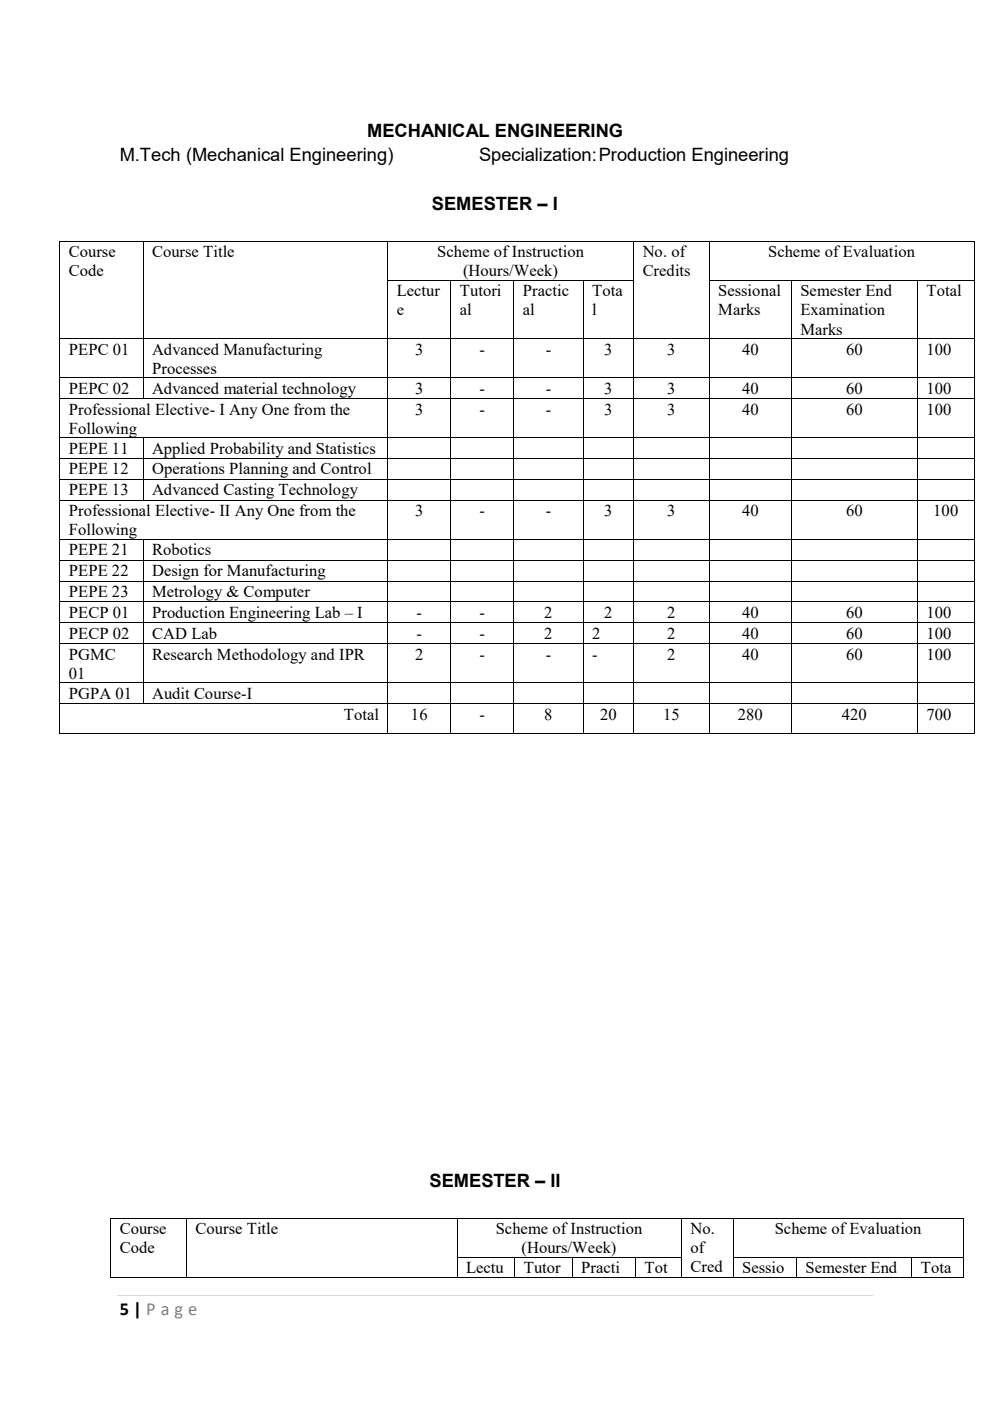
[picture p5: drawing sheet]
<svg xmlns="http://www.w3.org/2000/svg" width="210mm" height="297mm" viewBox="0 0 210 297" stroke-linecap="round" stroke-linejoin="round" font-family="sans-serif">
<defs><g id="words">
<g font-size="3.9">
<text x="77.9" y="29">MECHANICAL ENGINEERING</text>
<text x="25.4" y="34.2">M.Tech (Mechanical Engineering)</text>
<text x="101.6" y="34.2">Specialization: Production Engineering</text>
<text x="91.6" y="44.5">SEMESTER – I</text>
<text x="91.1" y="251.6">SEMESTER – II</text>
<text x="25.4" y="278.7">5 | P a g e</text>
</g>
<g font-size="3.5">
<text x="14.6" y="54.5">Course</text>
<text x="14.6" y="58.6">Code</text>
<text x="32.3" y="54.5">Course Title</text>
<text x="92.8" y="54.5">Scheme of Instruction</text>
<text x="98.2" y="58.6">(Hours/Week)</text>
<text x="136.3" y="54.5">No. of</text>
<text x="136.3" y="58.6">Credits</text>
<text x="162.9" y="54.5">Scheme of Evaluation</text>
<text x="84.2" y="62.8">Lectur</text>
<text x="97.5" y="62.8">Tutori</text>
<text x="110.9" y="62.8">Practic</text>
<text x="125.6" y="62.8">Tota</text>
<text x="152.4" y="62.8">Sessional</text>
<text x="169.8" y="62.8">Semester End</text>
<text x="196.5" y="62.8">Total</text>
<text x="84.2" y="66.9">e</text>
<text x="97.5" y="66.9">al</text>
<text x="110.9" y="66.9">al</text>
<text x="125.6" y="66.9">l</text>
<text x="152.4" y="66.9">Marks</text>
<text x="169.8" y="66.9">Examination</text>
<text x="169.8" y="71">Marks</text>
<text x="14.6" y="75.2">PEPC 01</text>
<text x="32.3" y="75.2">Advanced Manufacturing</text>
<text x="88.1" y="75.2">3</text>
<text x="101.7" y="75.2">-</text>
<text x="115.7" y="75.2">-</text>
<text x="128.1" y="75.2">3</text>
<text x="141.5" y="75.2">3</text>
<text x="157.4" y="75.2">40</text>
<text x="179.5" y="75.2">60</text>
<text x="196.5" y="75.2">100</text>
<text x="14.6" y="83.4">PEPC 02</text>
<text x="32.3" y="79.2">Processes</text>
<text x="32.3" y="83.4">Advanced material technology</text>
<text x="88.1" y="83.4">3</text>
<text x="101.7" y="83.4">-</text>
<text x="115.7" y="83.4">-</text>
<text x="128.1" y="83.4">3</text>
<text x="141.5" y="83.4">3</text>
<text x="157.4" y="83.4">40</text>
<text x="179.5" y="83.4">60</text>
<text x="196.5" y="83.4">100</text>
<text x="14.6" y="87.9">Professional Elective- I Any One from the</text>
<text x="88.1" y="87.9">3</text>
<text x="101.7" y="87.9">-</text>
<text x="115.7" y="87.9">-</text>
<text x="128.1" y="87.9">3</text>
<text x="141.5" y="87.9">3</text>
<text x="157.4" y="87.9">40</text>
<text x="179.5" y="87.9">60</text>
<text x="196.5" y="87.9">100</text>
<text x="14.6" y="91.9">Following</text>
<text x="14.6" y="96.2">PEPE 11</text>
<text x="14.6" y="100.6">PEPE 12</text>
<text x="32.3" y="96.2">Applied Probability and Statistics</text>
<text x="32.3" y="100.6">Operations Planning and Control</text>
<text x="14.6" y="105">PEPE 13</text>
<text x="32.3" y="105">Advanced Casting Technology</text>
<text x="14.6" y="109.5">Professional Elective- II Any One from the</text>
<text x="14.6" y="113.5">Following</text>
<text x="88.1" y="109.5">3</text>
<text x="101.7" y="109.5">-</text>
<text x="115.7" y="109.5">-</text>
<text x="128.1" y="109.5">3</text>
<text x="141.5" y="109.5">3</text>
<text x="157.4" y="109.5">40</text>
<text x="179.5" y="109.5">60</text>
<text x="198" y="109.5">100</text>
<text x="14.6" y="117.7">PEPE 21</text>
<text x="32.3" y="117.7">Robotics</text>
<text x="14.6" y="122.2">PEPE 22</text>
<text x="32.3" y="122.2">Design for Manufacturing</text>
<text x="14.6" y="126.6">PEPE 23</text>
<text x="14.6" y="131">PECP 01</text>
<text x="32.3" y="126.6">Metrology &amp; Computer</text>
<text x="32.3" y="131">Production Engineering Lab – I</text>
<text x="88.3" y="131">-</text>
<text x="101.7" y="131">-</text>
<text x="115.4" y="131">2</text>
<text x="128.1" y="131">2</text>
<text x="141.5" y="131">2</text>
<text x="157.4" y="131">40</text>
<text x="179.5" y="131">60</text>
<text x="196.5" y="131">100</text>
<text x="14.6" y="135.5">PECP 02</text>
<text x="32.3" y="135.5">CAD Lab</text>
<text x="88.3" y="135.5">-</text>
<text x="101.7" y="135.5">-</text>
<text x="115.4" y="135.5">2</text>
<text x="125.6" y="135.5">2</text>
<text x="141.5" y="135.5">2</text>
<text x="157.4" y="135.5">40</text>
<text x="179.5" y="135.5">60</text>
<text x="196.5" y="135.5">100</text>
<text x="14.6" y="139.9">PGMC</text>
<text x="14.6" y="143.9">01</text>
<text x="32.3" y="139.9">Research Methodology and IPR</text>
<text x="88.1" y="139.9">2</text>
<text x="101.7" y="139.9">-</text>
<text x="115.7" y="139.9">-</text>
<text x="125.6" y="139.9">-</text>
<text x="141.5" y="139.9">2</text>
<text x="157.4" y="139.9">40</text>
<text x="179.5" y="139.9">60</text>
<text x="196.5" y="139.9">100</text>
<text x="14.6" y="148.2">PGPA 01</text>
<text x="32.3" y="148.2">Audit Course-I</text>
<text x="72.9" y="152.6">Total</text>
<text x="87.2" y="152.6">16</text>
<text x="101.7" y="152.6">-</text>
<text x="115.4" y="152.6">8</text>
<text x="127.3" y="152.6">20</text>
<text x="140.7" y="152.6">15</text>
<text x="156.5" y="152.6">280</text>
<text x="178.6" y="152.6">420</text>
<text x="196.5" y="152.6">700</text>
<text x="25.4" y="261.7">Course</text>
<text x="41.5" y="261.7">Course Title</text>
<text x="105.2" y="261.7">Scheme of Instruction</text>
<text x="146.5" y="261.7">No.</text>
<text x="164.3" y="261.7">Scheme of Evaluation</text>
<text x="25.4" y="265.7">Code</text>
<text x="98.8" y="270">Lectu</text>
<text x="110.6" y="265.7">(Hours/Week)</text>
<text x="111.1" y="270">Tutor</text>
<text x="123.3" y="270">Practi</text>
<text x="136.7" y="270">Tot</text>
<text x="146.5" y="265.7">of</text>
<text x="146.5" y="269.8">Cred</text>
<text x="157.4" y="270">Sessio</text>
<text x="170.9" y="270">Semester End</text>
<text x="195.3" y="270">Tota</text>
</g>
</g></defs>
<path d="M24.9 274.6h160.2" fill="none" stroke="#d9d9d9" stroke-width=".21"/>
<g fill="#000">
<path d="M12.6 51.1h.2v.1h-.2zM12.6 59.4h.2v.1h-.2zM30.3 51.1h.1v.1h-.1zM30.3 59.4h.1v.1h-.1zM82.2 51.1h.1v.1h-.1zM82.2 59.4h.1v.1h-.1zM95.5 59.4h.2v.1h-.2zM108.9 59.4h.2v.1h-.2zM123.6 59.4h.2v.1h-.2zM134.3 51.1h.2v.1h-.2zM134.3 59.4h.2v.1h-.2zM150.4 51.1h.1v.1h-.1z"/>
<path d="M150.4 59.4h.1v.1h-.1zM167.8 59.4h.1v.1h-.1zM194.5 59.4h.2v.1h-.2zM206.5 51.1h.2v.1h-.2zM206.5 59.4h.2v.1h-.2zM12.6 71.7h.2v.2h-.2zM30.3 71.7h.1v.2h-.1zM82.2 71.7h.1v.2h-.1zM95.5 71.7h.2v.2h-.2zM108.9 71.7h.2v.2h-.2zM123.6 71.7h.2v.2h-.2zM134.3 71.7h.2v.2h-.2z"/>
<path d="M150.4 71.7h.1v.2h-.1zM167.8 71.7h.1v.2h-.1zM194.5 71.7h.2v.2h-.2zM206.5 71.7h.2v.2h-.2zM12.6 80h.2v.1h-.2zM12.6 84.4h.2v.2h-.2zM12.6 92.7h.2v.2h-.2zM12.6 97.1h.2v.2h-.2zM30.3 80h.1v.1h-.1zM30.3 84.4h.1v.2h-.1zM30.3 92.7h.1v.2h-.1zM30.3 97.1h.1v.2h-.1z"/>
<path d="M82.2 80h.1v.1h-.1zM82.2 84.4h.1v.2h-.1zM82.2 92.7h.1v.2h-.1zM82.2 97.1h.1v.2h-.1zM95.5 80h.2v.1h-.2zM95.5 84.4h.2v.2h-.2zM95.5 92.7h.2v.2h-.2zM95.5 97.1h.2v.2h-.2zM108.9 80h.2v.1h-.2zM108.9 84.4h.2v.2h-.2zM108.9 92.7h.2v.2h-.2zM108.9 97.1h.2v.2h-.2z"/>
<path d="M123.6 80h.2v.1h-.2zM123.6 84.4h.2v.2h-.2zM123.6 92.7h.2v.2h-.2zM123.6 97.1h.2v.2h-.2zM134.3 80h.2v.1h-.2zM134.3 84.4h.2v.2h-.2zM134.3 92.7h.2v.2h-.2zM134.3 97.1h.2v.2h-.2zM150.4 80h.1v.1h-.1zM150.4 84.4h.1v.2h-.1zM150.4 92.7h.1v.2h-.1zM150.4 97.1h.1v.2h-.1z"/>
<path d="M167.8 80h.1v.1h-.1zM167.8 84.4h.1v.2h-.1zM167.8 92.7h.1v.2h-.1zM167.8 97.1h.1v.2h-.1zM194.5 80h.2v.1h-.2zM194.5 84.4h.2v.2h-.2zM194.5 92.7h.2v.2h-.2zM194.5 97.1h.2v.2h-.2zM206.5 80h.2v.1h-.2zM206.5 84.4h.2v.2h-.2zM206.5 92.7h.2v.2h-.2zM206.5 97.1h.2v.2h-.2z"/>
<path d="M12.6 101.6h.2v.1h-.2zM12.6 106h.2v.2h-.2zM12.6 114.3h.2v.1h-.2zM12.6 118.7h.2v.2h-.2zM30.3 101.6h.1v.1h-.1zM30.3 106h.1v.2h-.1zM30.3 114.3h.1v.1h-.1zM30.3 118.7h.1v.2h-.1zM82.2 101.6h.1v.1h-.1zM82.2 106h.1v.2h-.1zM82.2 114.3h.1v.1h-.1zM82.2 118.7h.1v.2h-.1z"/>
<path d="M95.5 101.6h.2v.1h-.2zM95.5 106h.2v.2h-.2zM95.5 114.3h.2v.1h-.2zM95.5 118.7h.2v.2h-.2zM108.9 101.6h.2v.1h-.2zM108.9 106h.2v.2h-.2zM108.9 114.3h.2v.1h-.2zM108.9 118.7h.2v.2h-.2zM123.6 101.6h.2v.1h-.2zM123.6 106h.2v.2h-.2zM123.6 114.3h.2v.1h-.2zM123.6 118.7h.2v.2h-.2z"/>
<path d="M134.3 101.6h.2v.1h-.2zM134.3 106h.2v.2h-.2zM134.3 114.3h.2v.1h-.2zM134.3 118.7h.2v.2h-.2zM150.4 101.6h.1v.1h-.1zM150.4 106h.1v.2h-.1zM150.4 114.3h.1v.1h-.1zM150.4 118.7h.1v.2h-.1zM167.8 101.6h.1v.1h-.1zM167.8 106h.1v.2h-.1zM167.8 114.3h.1v.1h-.1zM167.8 118.7h.1v.2h-.1z"/>
<path d="M194.5 101.6h.2v.1h-.2zM194.5 106h.2v.2h-.2zM194.5 114.3h.2v.1h-.2zM194.5 118.7h.2v.2h-.2zM206.5 101.6h.2v.1h-.2zM206.5 106h.2v.2h-.2zM206.5 114.3h.2v.1h-.2zM206.5 118.7h.2v.2h-.2zM12.6 123.1h.2v.2h-.2zM12.6 127.6h.2v.1h-.2zM12.6 132h.2v.2h-.2zM12.6 136.4h.2v.2h-.2z"/>
<path d="M30.3 123.1h.1v.2h-.1zM30.3 127.6h.1v.1h-.1zM30.3 132h.1v.2h-.1zM30.3 136.4h.1v.2h-.1zM82.2 123.1h.1v.2h-.1zM82.2 127.6h.1v.1h-.1zM82.2 132h.1v.2h-.1zM82.2 136.4h.1v.2h-.1zM95.5 123.1h.2v.2h-.2zM95.5 127.6h.2v.1h-.2zM95.5 132h.2v.2h-.2zM95.5 136.4h.2v.2h-.2z"/>
<path d="M108.9 123.1h.2v.2h-.2zM108.9 127.6h.2v.1h-.2zM108.9 132h.2v.2h-.2zM108.9 136.4h.2v.2h-.2zM123.6 123.1h.2v.2h-.2zM123.6 127.6h.2v.1h-.2zM123.6 132h.2v.2h-.2zM123.6 136.4h.2v.2h-.2zM134.3 123.1h.2v.2h-.2zM134.3 127.6h.2v.1h-.2zM134.3 132h.2v.2h-.2zM134.3 136.4h.2v.2h-.2z"/>
<path d="M150.4 123.1h.1v.2h-.1zM150.4 127.6h.1v.1h-.1zM150.4 132h.1v.2h-.1zM150.4 136.4h.1v.2h-.1zM167.8 123.1h.1v.2h-.1zM167.8 127.6h.1v.1h-.1zM167.8 132h.1v.2h-.1zM167.8 136.4h.1v.2h-.1zM194.5 123.1h.2v.2h-.2zM194.5 127.6h.2v.1h-.2zM194.5 132h.2v.2h-.2zM194.5 136.4h.2v.2h-.2z"/>
<path d="M206.5 123.1h.2v.2h-.2zM206.5 127.6h.2v.1h-.2zM206.5 132h.2v.2h-.2zM206.5 136.4h.2v.2h-.2zM12.6 144.7h.2v.2h-.2zM12.6 149.1h.2v.2h-.2zM12.6 155.4h.2v.2h-.2zM30.3 144.7h.1v.2h-.1zM30.3 149.1h.1v.2h-.1zM82.2 144.7h.1v.2h-.1zM82.2 149.1h.1v.2h-.1zM82.2 155.4h.1v.2h-.1z"/>
<path d="M95.5 144.7h.2v.2h-.2zM95.5 149.1h.2v.2h-.2zM95.5 155.4h.2v.2h-.2zM108.9 144.7h.2v.2h-.2zM108.9 149.1h.2v.2h-.2zM108.9 155.4h.2v.2h-.2zM123.6 144.7h.2v.2h-.2zM123.6 149.1h.2v.2h-.2zM123.6 155.4h.2v.2h-.2zM134.3 144.7h.2v.2h-.2zM134.3 149.1h.2v.2h-.2zM134.3 155.4h.2v.2h-.2z"/>
<path d="M150.4 144.7h.1v.2h-.1zM150.4 149.1h.1v.2h-.1zM150.4 155.4h.1v.2h-.1zM167.8 144.7h.1v.2h-.1zM167.8 149.1h.1v.2h-.1zM167.8 155.4h.1v.2h-.1zM194.5 144.7h.2v.2h-.2zM194.5 149.1h.2v.2h-.2zM194.5 155.4h.2v.2h-.2zM206.5 144.7h.2v.2h-.2zM206.5 149.1h.2v.2h-.2zM206.5 155.4h.2v.2h-.2z"/>
<path d="M23.4 258.2h.2v.2h-.2zM39.5 258.2h.2v.2h-.2zM96.9 258.2h.1v.2h-.1zM144.5 258.2h.2v.2h-.2zM155.4 258.2h.2v.2h-.2zM204.3 258.2h.2v.2h-.2zM23.4 266.5h.2v.2h-.2zM23.4 270.8h.2v.2h-.2zM39.5 266.5h.2v.2h-.2zM39.5 270.8h.2v.2h-.2zM96.9 266.5h.1v.2h-.1zM96.9 270.8h.1v.2h-.1z"/>
<path d="M109.1 266.5h.2v.2h-.2zM109.1 270.8h.2v.2h-.2zM121.3 266.5h.2v.2h-.2zM121.3 270.8h.2v.2h-.2zM134.7 266.5h.2v.2h-.2zM134.7 270.8h.2v.2h-.2zM144.5 266.5h.2v.2h-.2zM144.5 270.8h.2v.2h-.2zM155.4 266.5h.2v.2h-.2zM155.4 270.8h.2v.2h-.2zM168.9 266.5h.1v.2h-.1zM168.9 270.8h.1v.2h-.1z"/>
<path d="M193.3 266.5h.2v.2h-.2zM193.3 270.8h.2v.2h-.2zM204.3 266.5h.2v.2h-.2zM204.3 270.8h.2v.2h-.2z"/>
</g>
<g fill="none" stroke="#000" stroke-width=".21">
<path d="M12.7 51.2v8.2M12.7 59.5v12.2M12.8 51.1h17.5M30.4 51.2v8.2M30.4 59.5v12.2M30.4 51.1h51.8M82.3 51.2v8.2M82.3 59.5v12.2M82.3 51.1h52M82.3 59.4h13.2M95.6 59.5v12.2M95.7 59.4h13.2"/>
<path d="M109 59.5v12.2M109.1 59.4h14.5M123.7 59.5v12.2M123.8 59.4h10.5M134.4 51.2v8.2M134.4 59.5v12.2M134.5 51.1h15.9M150.5 51.2v8.2M150.5 59.5v12.2M150.5 51.1h56M150.5 59.4h17.3M167.9 59.5v12.2"/>
<path d="M167.9 59.4h26.6M194.6 59.5v12.2M194.7 59.4h11.8M206.6 51.2v8.2M206.6 59.5v12.2M12.7 71.9v8.1M12.8 71.8h17.5M30.4 71.9v8.1M30.4 71.8h51.8M82.3 71.9v8.1M82.3 71.8h13.2M95.6 71.9v8.1"/>
<path d="M95.7 71.8h13.2M109 71.9v8.1M109.1 71.8h14.5M123.7 71.9v8.1M123.8 71.8h10.5M134.4 71.9v8.1M134.5 71.8h15.9M150.5 71.9v8.1M150.5 71.8h17.3M167.9 71.9v8.1M167.9 71.8h26.6M194.6 71.9v8.1"/>
<path d="M194.7 71.8h11.8M206.6 71.9v8.1M12.7 80.1v4.3M12.7 84.6v8.1M12.7 92.9v4.2M12.7 97.3v4.3M12.8 80.1h17.5M12.8 84.5h17.5M12.8 92.8h17.5M12.8 97.2h17.5M30.4 80.1v4.3M30.4 92.9v4.2"/>
<path d="M30.4 97.3v4.3M30.4 80.1h51.8M30.4 84.5h51.8M30.4 92.8h51.8M30.4 97.2h51.8M82.3 80.1v4.3M82.3 84.6v8.1M82.3 92.9v4.2M82.3 97.3v4.3M82.3 80.1h13.2M82.3 84.5h13.2M82.3 92.8h13.2"/>
<path d="M82.3 97.2h13.2M95.6 80.1v4.3M95.6 84.6v8.1M95.6 92.9v4.2M95.6 97.3v4.3M95.7 80.1h13.2M95.7 84.5h13.2M95.7 92.8h13.2M95.7 97.2h13.2M109 80.1v4.3M109 84.6v8.1M109 92.9v4.2"/>
<path d="M109 97.3v4.3M109.1 80.1h14.5M109.1 84.5h14.5M109.1 92.8h14.5M109.1 97.2h14.5M123.7 80.1v4.3M123.7 84.6v8.1M123.7 92.9v4.2M123.7 97.3v4.3M123.8 80.1h10.5M123.8 84.5h10.5M123.8 92.8h10.5"/>
<path d="M123.8 97.2h10.5M134.4 80.1v4.3M134.4 84.6v8.1M134.4 92.9v4.2M134.4 97.3v4.3M134.5 80.1h15.9M134.5 84.5h15.9M134.5 92.8h15.9M134.5 97.2h15.9M150.5 80.1v4.3M150.5 84.6v8.1M150.5 92.9v4.2"/>
<path d="M150.5 97.3v4.3M150.5 80.1h17.3M150.5 84.5h17.3M150.5 92.8h17.3M150.5 97.2h17.3M167.9 80.1v4.3M167.9 84.6v8.1M167.9 92.9v4.2M167.9 97.3v4.3M167.9 80.1h26.6M167.9 84.5h26.6M167.9 92.8h26.6"/>
<path d="M167.9 97.2h26.6M194.6 80.1v4.3M194.6 84.6v8.1M194.6 92.9v4.2M194.6 97.3v4.3M194.7 80.1h11.8M194.7 84.5h11.8M194.7 92.8h11.8M194.7 97.2h11.8M206.6 80.1v4.3M206.6 84.6v8.1M206.6 92.9v4.2"/>
<path d="M206.6 97.3v4.3M12.7 101.7v4.3M12.7 106.2v8.1M12.7 114.4v4.3M12.7 118.9v4.2M12.8 101.6h17.5M12.8 106.1h17.5M12.8 114.3h17.5M12.8 118.8h17.5M30.4 101.7v4.3M30.4 114.4v4.3M30.4 118.9v4.2"/>
<path d="M30.4 101.6h51.8M30.4 106.1h51.8M30.4 114.3h51.8M30.4 118.8h51.8M82.3 101.7v4.3M82.3 106.2v8.1M82.3 114.4v4.3M82.3 118.9v4.2M82.3 101.6h13.2M82.3 106.1h13.2M82.3 114.3h13.2M82.3 118.8h13.2"/>
<path d="M95.6 101.7v4.3M95.6 106.2v8.1M95.6 114.4v4.3M95.6 118.9v4.2M95.7 101.6h13.2M95.7 106.1h13.2M95.7 114.3h13.2M95.7 118.8h13.2M109 101.7v4.3M109 106.2v8.1M109 114.4v4.3M109 118.9v4.2"/>
<path d="M109.1 101.6h14.5M109.1 106.1h14.5M109.1 114.3h14.5M109.1 118.8h14.5M123.7 101.7v4.3M123.7 106.2v8.1M123.7 114.4v4.3M123.7 118.9v4.2M123.8 101.6h10.5M123.8 106.1h10.5M123.8 114.3h10.5M123.8 118.8h10.5"/>
<path d="M134.4 101.7v4.3M134.4 106.2v8.1M134.4 114.4v4.3M134.4 118.9v4.2M134.5 101.6h15.9M134.5 106.1h15.9M134.5 114.3h15.9M134.5 118.8h15.9M150.5 101.7v4.3M150.5 106.2v8.1M150.5 114.4v4.3M150.5 118.9v4.2"/>
<path d="M150.5 101.6h17.3M150.5 106.1h17.3M150.5 114.3h17.3M150.5 118.8h17.3M167.9 101.7v4.3M167.9 106.2v8.1M167.9 114.4v4.3M167.9 118.9v4.2M167.9 101.6h26.6M167.9 106.1h26.6M167.9 114.3h26.6M167.9 118.8h26.6"/>
<path d="M194.6 101.7v4.3M194.6 106.2v8.1M194.6 114.4v4.3M194.6 118.9v4.2M194.7 101.6h11.8M194.7 106.1h11.8M194.7 114.3h11.8M194.7 118.8h11.8M206.6 101.7v4.3M206.6 106.2v8.1M206.6 114.4v4.3M206.6 118.9v4.2"/>
<path d="M12.7 123.3v4.3M12.7 127.7v4.3M12.7 132.2v4.2M12.7 136.6v8.1M12.8 123.2h17.5M12.8 127.6h17.5M12.8 132.1h17.5M12.8 136.5h17.5M30.4 123.3v4.3M30.4 127.7v4.3M30.4 132.2v4.2M30.4 136.6v8.1"/>
<path d="M30.4 123.2h51.8M30.4 127.6h51.8M30.4 132.1h51.8M30.4 136.5h51.8M82.3 123.3v4.3M82.3 127.7v4.3M82.3 132.2v4.2M82.3 136.6v8.1M82.3 123.2h13.2M82.3 127.6h13.2M82.3 132.1h13.2M82.3 136.5h13.2"/>
<path d="M95.6 123.3v4.3M95.6 127.7v4.3M95.6 132.2v4.2M95.6 136.6v8.1M95.7 123.2h13.2M95.7 127.6h13.2M95.7 132.1h13.2M95.7 136.5h13.2M109 123.3v4.3M109 127.7v4.3M109 132.2v4.2M109 136.6v8.1"/>
<path d="M109.1 123.2h14.5M109.1 127.6h14.5M109.1 132.1h14.5M109.1 136.5h14.5M123.7 123.3v4.3M123.7 127.7v4.3M123.7 132.2v4.2M123.7 136.6v8.1M123.8 123.2h10.5M123.8 127.6h10.5M123.8 132.1h10.5M123.8 136.5h10.5"/>
<path d="M134.4 123.3v4.3M134.4 127.7v4.3M134.4 132.2v4.2M134.4 136.6v8.1M134.5 123.2h15.9M134.5 127.6h15.9M134.5 132.1h15.9M134.5 136.5h15.9M150.5 123.3v4.3M150.5 127.7v4.3M150.5 132.2v4.2M150.5 136.6v8.1"/>
<path d="M150.5 123.2h17.3M150.5 127.6h17.3M150.5 132.1h17.3M150.5 136.5h17.3M167.9 123.3v4.3M167.9 127.7v4.3M167.9 132.2v4.2M167.9 136.6v8.1M167.9 123.2h26.6M167.9 127.6h26.6M167.9 132.1h26.6M167.9 136.5h26.6"/>
<path d="M194.6 123.3v4.3M194.6 127.7v4.3M194.6 132.2v4.2M194.6 136.6v8.1M194.7 123.2h11.8M194.7 127.6h11.8M194.7 132.1h11.8M194.7 136.5h11.8M206.6 123.3v4.3M206.6 127.7v4.3M206.6 132.2v4.2M206.6 136.6v8.1"/>
<path d="M12.7 144.9v4.2M12.7 149.3v6.1M12.8 144.8h17.5M12.8 149.2h17.5M12.8 155.5h69.4M30.4 144.9v4.2M30.4 144.8h51.8M30.4 149.2h51.8M82.3 144.9v4.2M82.3 149.3v6.1M82.3 144.8h13.2M82.3 149.2h13.2"/>
<path d="M82.3 155.5h13.2M95.6 144.9v4.2M95.6 149.3v6.1M95.7 144.8h13.2M95.7 149.2h13.2M95.7 155.5h13.2M109 144.9v4.2M109 149.3v6.1M109.1 144.8h14.5M109.1 149.2h14.5M109.1 155.5h14.5M123.7 144.9v4.2"/>
<path d="M123.7 149.3v6.1M123.8 144.8h10.5M123.8 149.2h10.5M123.8 155.5h10.5M134.4 144.9v4.2M134.4 149.3v6.1M134.5 144.8h15.9M134.5 149.2h15.9M134.5 155.5h15.9M150.5 144.9v4.2M150.5 149.3v6.1M150.5 144.8h17.3"/>
<path d="M150.5 149.2h17.3M150.5 155.5h17.3M167.9 144.9v4.2M167.9 149.3v6.1M167.9 144.8h26.6M167.9 149.2h26.6M167.9 155.5h26.6M194.6 144.9v4.2M194.6 149.3v6.1M194.7 144.8h11.8M194.7 149.2h11.8M194.7 155.5h11.8"/>
<path d="M206.6 144.9v4.2M206.6 149.3v6.1M23.5 258.4v8.1M23.6 258.3h15.9M39.6 258.4v8.1M39.7 258.3h57.2M96.9 258.4v8.1M97 258.3h47.5M144.6 258.4v8.1M144.7 258.3h10.7M155.5 258.4v8.1M155.6 258.3h48.7"/>
<path d="M204.4 258.4v8.1M23.5 266.7v4.1M23.6 270.9h15.9M39.6 266.7v4.1M39.7 270.9h57.2M96.9 266.7v4.1M97 266.6h12.1M97 270.9h12.1M109.2 266.7v4.1M109.3 266.6h12M109.3 270.9h12M121.4 266.7v4.1"/>
<path d="M121.5 266.6h13.2M121.5 270.9h13.2M134.8 266.7v4.1M134.9 266.6h9.6M134.9 270.9h9.6M144.6 266.7v4.1M144.7 270.9h10.7M155.5 266.7v4.1M155.6 266.6h13.3M155.6 270.9h13.3M169 266.7v4.1M169 266.6h24.3"/>
<path d="M169 270.9h24.3M193.4 266.7v4.1M193.5 266.6h10.8M193.5 270.9h10.8M204.4 266.7v4.1"/>
</g>
<use href="#words"/>
</svg>
